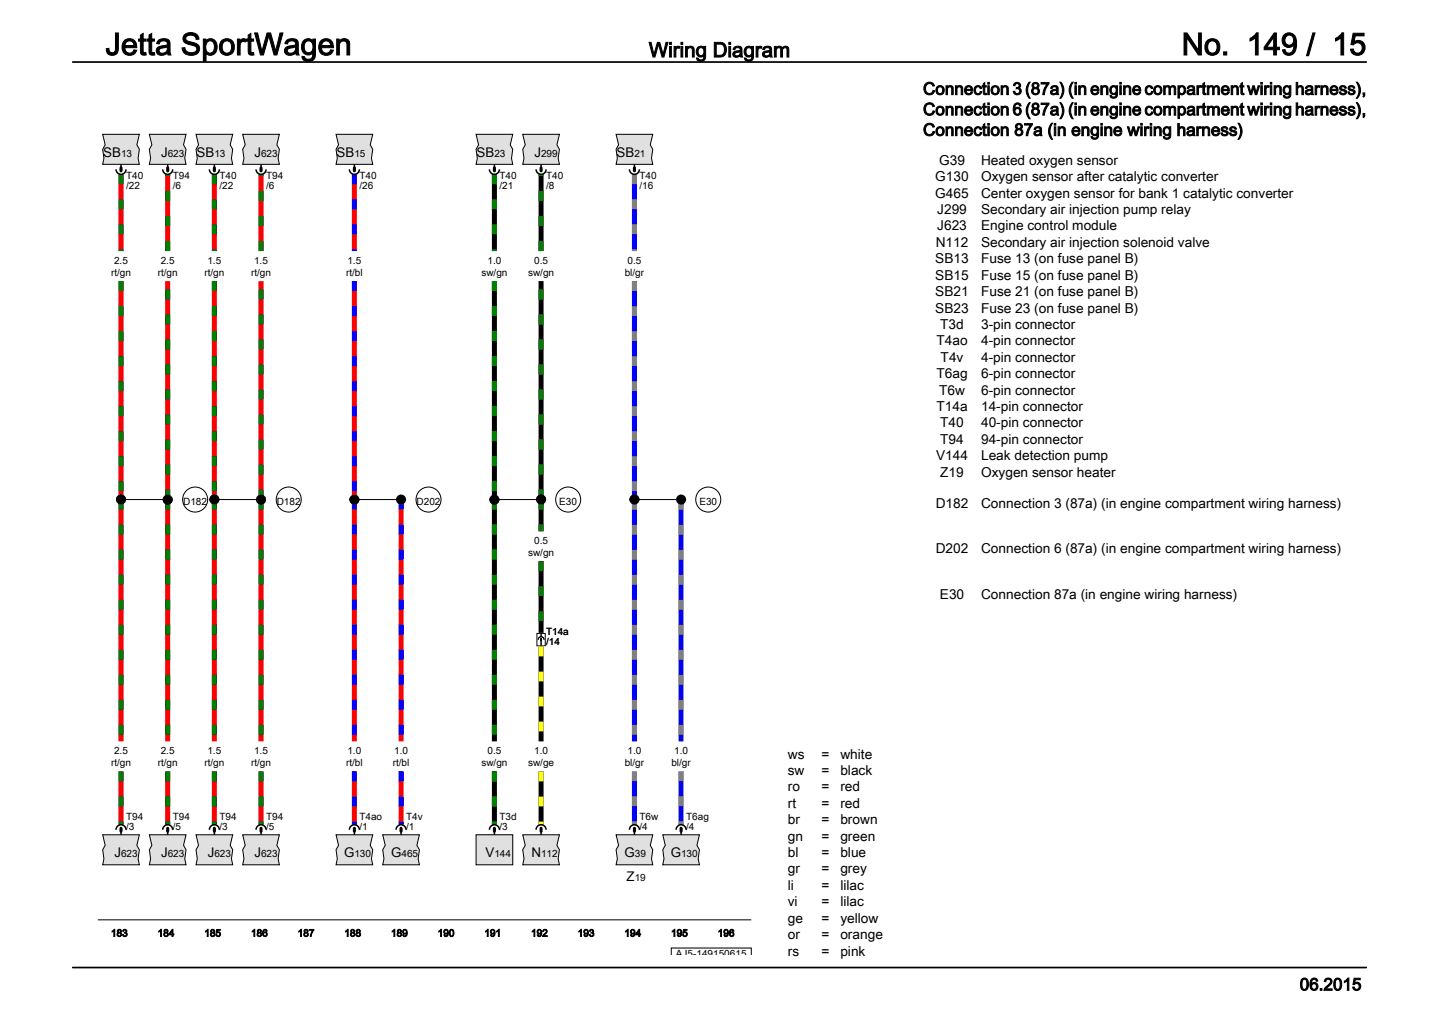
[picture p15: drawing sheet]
<svg xmlns="http://www.w3.org/2000/svg" width="297mm" height="210mm" viewBox="0 0 297 210" stroke-linecap="round" stroke-linejoin="round" font-family="sans-serif">
<defs><g id="words">
<g font-size="6.3">
<text x="21.8" y="11.3">Jetta SportWagen</text>
<text x="243.9" y="11.3">No. 149 / 15</text>
</g>
<text font-size="4.2" x="133.9" y="11.8">Wiring Diagram</text>
<g font-size="3.5">
<text x="190.5" y="19.5">Connection 3 (87a) (in engine compartment wiring harness),</text>
<text x="190.5" y="23.8">Connection 6 (87a) (in engine compartment wiring harness),</text>
<text x="190.5" y="28">Connection 87a (in engine wiring harness)</text>
<text x="268.2" y="204.3">06.2015</text>
</g>
<g font-size="2.8">
<text x="21.3" y="32.4">SB</text>
<text x="33.2" y="32.4">J</text>
<text x="40.6" y="32.4">SB</text>
<text x="52.5" y="32.4">J</text>
<text x="69.5" y="32.4">SB</text>
<text x="98.4" y="32.4">SB</text>
<text x="110.3" y="32.4">J</text>
<text x="127.3" y="32.4">SB</text>
<text x="193.8" y="34">G39</text>
<text x="202.5" y="34">Heated oxygen sensor</text>
<text x="193" y="37.4">G130</text>
<text x="193" y="40.8">G465</text>
<text x="202.5" y="37.4">Oxygen sensor after catalytic converter</text>
<text x="202.5" y="40.8">Center oxygen sensor for bank 1 catalytic converter</text>
<text x="193.4" y="44.1">J299</text>
<text x="193.4" y="47.5">J623</text>
<text x="202.5" y="44.1">Secondary air injection pump relay</text>
<text x="202.5" y="47.5">Engine control module</text>
<text x="193.1" y="50.9">N112</text>
<text x="202.5" y="50.9">Secondary air injection solenoid valve</text>
<text x="193" y="54.3">SB13</text>
<text x="193" y="57.7">SB15</text>
<text x="202.5" y="54.3">Fuse 13 (on fuse panel B)</text>
<text x="202.5" y="57.7">Fuse 15 (on fuse panel B)</text>
<text x="193" y="61.1">SB21</text>
<text x="193" y="64.5">SB23</text>
<text x="202.5" y="61.1">Fuse 21 (on fuse panel B)</text>
<text x="202.5" y="64.5">Fuse 23 (on fuse panel B)</text>
<text x="193.3" y="71.2">T4ao</text>
<text x="194.1" y="67.9">T3d</text>
<text x="202.5" y="67.9">3-pin connector</text>
<text x="202.5" y="71.2">4-pin connector</text>
<text x="194.1" y="74.6">T4v</text>
<text x="202.5" y="74.6">4-pin connector</text>
<text x="193.3" y="78">T6ag</text>
<text x="193.8" y="81.4">T6w</text>
<text x="202.5" y="78">6-pin connector</text>
<text x="202.5" y="81.4">6-pin connector</text>
<text x="193.3" y="84.8">T14a</text>
<text x="194.1" y="88.2">T40</text>
<text x="202.5" y="84.8">14-pin connector</text>
<text x="202.5" y="88.2">40-pin connector</text>
<text x="193.2" y="94.9">V144</text>
<text x="194.1" y="91.6">T94</text>
<text x="202.5" y="91.6">94-pin connector</text>
<text x="202.5" y="94.9">Leak detection pump</text>
<text x="194.1" y="98.3">Z19</text>
<text x="202.5" y="98.3">Oxygen sensor heater</text>
<text x="193.1" y="104.7">D182</text>
<text x="202.5" y="104.7">Connection 3 (87a) (in engine compartment wiring harness)</text>
<text x="193.1" y="114.1">D202</text>
<text x="202.5" y="114.1">Connection 6 (87a) (in engine compartment wiring harness)</text>
<text x="194" y="123.5">E30</text>
<text x="202.5" y="123.5">Connection 87a (in engine wiring harness)</text>
<text x="162.6" y="156.5">ws</text>
<text x="162.6" y="159.9">sw</text>
<text x="169.5" y="156.5">=</text>
<text x="169.5" y="159.9">=</text>
<text x="173.4" y="156.5">white</text>
<text x="173.4" y="159.9">black</text>
<text x="162.6" y="163.3">ro</text>
<text x="162.6" y="166.6">rt</text>
<text x="169.5" y="163.3">=</text>
<text x="169.5" y="166.6">=</text>
<text x="173.4" y="163.3">red</text>
<text x="173.4" y="166.6">red</text>
<text x="162.6" y="170">br</text>
<text x="162.6" y="173.4">gn</text>
<text x="169.5" y="170">=</text>
<text x="169.5" y="173.4">=</text>
<text x="173.4" y="170">brown</text>
<text x="173.4" y="173.4">green</text>
<text x="23.6" y="176.8">J</text>
<text x="33.2" y="176.8">J</text>
<text x="42.9" y="176.8">J</text>
<text x="52.5" y="176.8">J</text>
<text x="71" y="176.8">G</text>
<text x="80.7" y="176.8">G</text>
<text x="100.2" y="176.8">V</text>
<text x="109.7" y="176.8">N</text>
<text x="128.9" y="176.8">G</text>
<text x="138.4" y="176.8">G</text>
<text x="162.6" y="176.8">bl</text>
<text x="169.5" y="176.8">=</text>
<text x="173.4" y="176.8">blue</text>
<text x="129.3" y="181.7">Z</text>
<text x="162.6" y="180.2">gr</text>
<text x="162.6" y="183.6">li</text>
<text x="169.5" y="180.2">=</text>
<text x="169.5" y="183.6">=</text>
<text x="173.4" y="180.2">grey</text>
<text x="173.4" y="183.6">lilac</text>
<text x="162.6" y="187">vi</text>
<text x="162.6" y="190.3">ge</text>
<text x="169.5" y="187">=</text>
<text x="169.5" y="190.3">=</text>
<text x="173.4" y="187">lilac</text>
<text x="173.4" y="190.3">yellow</text>
<text x="162.6" y="193.7">or</text>
<text x="162.6" y="197.1">rs</text>
<text x="169.5" y="193.7">=</text>
<text x="169.5" y="197.1">=</text>
<text x="173.4" y="193.7">orange</text>
<text x="173.4" y="197.1">pink</text>
</g>
<g font-size="2.1">
<text x="25" y="32.4">13</text>
<text x="34.6" y="32.4">623</text>
<text x="44.2" y="32.4">13</text>
<text x="53.9" y="32.4">623</text>
<text x="73.1" y="32.4">15</text>
<text x="102" y="32.4">23</text>
<text x="111.7" y="32.4">299</text>
<text x="130.9" y="32.4">21</text>
<text x="26" y="37">T40</text>
<text x="26" y="39.1">/22</text>
<text x="35.6" y="37">T94</text>
<text x="35.6" y="39.1">/6</text>
<text x="45.3" y="37">T40</text>
<text x="45.3" y="39.1">/22</text>
<text x="54.9" y="37">T94</text>
<text x="54.9" y="39.1">/6</text>
<text x="74.2" y="37">T40</text>
<text x="74.2" y="39.1">/26</text>
<text x="103.1" y="37">T40</text>
<text x="103.1" y="39.1">/21</text>
<text x="112.7" y="37">T40</text>
<text x="112.7" y="39.1">/8</text>
<text x="132" y="37">T40</text>
<text x="132" y="39.1">/16</text>
<text x="22.9" y="57">rt/gn</text>
<text x="23.5" y="54.4">2.5</text>
<text x="32.5" y="57">rt/gn</text>
<text x="33.2" y="54.4">2.5</text>
<text x="42.2" y="57">rt/gn</text>
<text x="42.8" y="54.4">1.5</text>
<text x="51.8" y="57">rt/gn</text>
<text x="52.4" y="54.4">1.5</text>
<text x="71.4" y="57">rt/bl</text>
<text x="71.7" y="54.4">1.5</text>
<text x="99.3" y="57">sw/gn</text>
<text x="100.6" y="54.4">1.0</text>
<text x="109" y="57">sw/gn</text>
<text x="110.2" y="54.4">0.5</text>
<text x="128.9" y="57">bl/gr</text>
<text x="129.5" y="54.4">0.5</text>
<text x="37.8" y="104.3">D182</text>
<text x="57.1" y="104.3">D182</text>
<text x="86" y="104.3">D202</text>
<text x="115.4" y="104.3">E30</text>
<text x="144.3" y="104.3">E30</text>
<text x="110.2" y="112.2">0.5</text>
<text x="109" y="114.7">sw/gn</text>
<text x="112.7" y="130.9">T14a</text>
<text x="112.7" y="133">/14</text>
<text x="23.5" y="155.5">2.5</text>
<text x="33.2" y="155.5">2.5</text>
<text x="42.8" y="155.5">1.5</text>
<text x="52.4" y="155.5">1.5</text>
<text x="71.7" y="155.5">1.0</text>
<text x="81.3" y="155.5">1.0</text>
<text x="100.6" y="155.5">0.5</text>
<text x="110.2" y="155.5">1.0</text>
<text x="129.5" y="155.5">1.0</text>
<text x="139.1" y="155.5">1.0</text>
<text x="22.9" y="158.1">rt/gn</text>
<text x="32.5" y="158.1">rt/gn</text>
<text x="42.2" y="158.1">rt/gn</text>
<text x="51.8" y="158.1">rt/gn</text>
<text x="71.4" y="158.1">rt/bl</text>
<text x="81.1" y="158.1">rt/bl</text>
<text x="99.3" y="158.1">sw/gn</text>
<text x="109" y="158.1">sw/ge</text>
<text x="128.9" y="158.1">bl/gr</text>
<text x="138.6" y="158.1">bl/gr</text>
<text x="26" y="169.1">T94</text>
<text x="26" y="171.2">/3</text>
<text x="35.6" y="169.1">T94</text>
<text x="35.6" y="171.2">/5</text>
<text x="45.3" y="169.1">T94</text>
<text x="45.3" y="171.2">/3</text>
<text x="54.9" y="169.1">T94</text>
<text x="54.9" y="171.2">/5</text>
<text x="74.2" y="169.1">T4ao</text>
<text x="74.2" y="171.2">/1</text>
<text x="83.8" y="169.1">T4v</text>
<text x="83.8" y="171.2">/1</text>
<text x="103.1" y="169.1">T3d</text>
<text x="103.1" y="171.2">/3</text>
<text x="132" y="169.1">T6w</text>
<text x="132" y="171.2">/4</text>
<text x="141.6" y="169.1">T6ag</text>
<text x="141.6" y="171.2">/4</text>
<text x="25" y="176.8">623</text>
<text x="34.6" y="176.8">623</text>
<text x="44.2" y="176.8">623</text>
<text x="53.9" y="176.8">623</text>
<text x="73.1" y="176.8">130</text>
<text x="82.9" y="176.8">465</text>
<text x="102" y="176.8">144</text>
<text x="111.7" y="176.8">112</text>
<text x="131" y="176.8">39</text>
<text x="140.6" y="176.8">130</text>
<text x="131" y="181.7">19</text>
<text x="22.9" y="193.2">183</text>
<text x="32.5" y="193.2">184</text>
<text x="42.2" y="193.2">185</text>
<text x="51.8" y="193.2">186</text>
<text x="61.4" y="193.2">187</text>
<text x="71.1" y="193.2">188</text>
<text x="80.7" y="193.2">189</text>
<text x="90.3" y="193.2">190</text>
<text x="100" y="193.2">191</text>
<text x="109.6" y="193.2">192</text>
<text x="119.2" y="193.2">193</text>
<text x="128.9" y="193.2">194</text>
<text x="138.5" y="193.2">195</text>
<text x="139.5" y="197.3">AJ5-149150615</text>
<text x="148.1" y="193.2">196</text>
</g>
</g></defs>
<path d="M20.2 189.8h134.9M138.5 197v-1.4h16.6v1.4" fill="none" stroke="#000" stroke-width=".21"/>
<path d="M21.2 172.2h7.6l-.6 2.2 .6 .9-.3 1.9 .3 1.2h-7.6l.3-1.2-.3-1.9 .5-.9z" fill="#e0e0e0"/>
<path d="M21.2 172.2h7.6l-.6 2.2 .6 .9-.3 1.9 .3 1.2h-7.6l.3-1.2-.3-1.9 .5-.9z" fill="none" stroke="#000" stroke-width=".21"/>
<path d="M30.8 172.2h7.6l-.5 2.2 .5 .9-.3 1.9 .3 1.2h-7.6l.3-1.2-.3-1.9 .5-.9z" fill="#e0e0e0"/>
<path d="M30.8 172.2h7.6l-.5 2.2 .5 .9-.3 1.9 .3 1.2h-7.6l.3-1.2-.3-1.9 .5-.9z" fill="none" stroke="#000" stroke-width=".21"/>
<path d="M30.8 27.7h7.6l-.5 2.2 .5 .9-.3 1.9 .3 1.2h-7.6l.3-1.2-.3-1.9 .5-.9z" fill="#e0e0e0"/>
<g fill="none" stroke="#000" stroke-width=".21">
<path d="M30.8 27.7h7.6l-.5 2.2 .5 .9-.3 1.9 .3 1.2h-7.6l.3-1.2-.3-1.9 .5-.9zM24 103.1h11.6z"/>
<circle cx="40.3" cy="103.1" r="2.58"/>
</g>
<path d="M21.2 27.7h7.6l-.6 2.2 .6 .9-.3 1.9 .3 1.2h-7.6l.3-1.2-.3-1.9 .5-.9z" fill="#e0e0e0"/>
<g fill="none" stroke="#000" stroke-width=".21">
<path d="M21.2 27.7h7.6l-.6 2.2 .6 .9-.3 1.9 .3 1.2h-7.6l.3-1.2-.3-1.9 .5-.9zM43.2 103.1h11.7z"/>
<circle cx="59.6" cy="103.1" r="2.58"/>
</g>
<path d="M40.5 27.7h7.5l-.5 2.2 .5 .9-.2 1.9 .2 1.2h-7.5l.2-1.2-.2-1.9 .5-.9z" fill="#e0e0e0"/>
<path d="M40.5 27.7h7.5l-.5 2.2 .5 .9-.2 1.9 .2 1.2h-7.5l.2-1.2-.2-1.9 .5-.9z" fill="none" stroke="#000" stroke-width=".21"/>
<path d="M40.5 172.2h7.5l-.5 2.2 .5 .9-.2 1.9 .2 1.2h-7.5l.2-1.2-.2-1.9 .5-.9z" fill="#e0e0e0"/>
<path d="M40.5 172.2h7.5l-.5 2.2 .5 .9-.2 1.9 .2 1.2h-7.5l.2-1.2-.2-1.9 .5-.9z" fill="none" stroke="#000" stroke-width=".21"/>
<path d="M50.1 172.2h7.6l-.6 2.2 .6 .9-.3 1.9 .3 1.2h-7.6l.3-1.2-.3-1.9 .5-.9z" fill="#e0e0e0"/>
<path d="M50.1 172.2h7.6l-.6 2.2 .6 .9-.3 1.9 .3 1.2h-7.6l.3-1.2-.3-1.9 .5-.9z" fill="none" stroke="#000" stroke-width=".21"/>
<path d="M50.1 27.7h7.6l-.6 2.2 .6 .9-.3 1.9 .3 1.2h-7.6l.3-1.2-.3-1.9 .5-.9z" fill="#e0e0e0"/>
<g fill="none" stroke="#000" stroke-width=".21">
<path d="M50.1 27.7h7.6l-.6 2.2 .6 .9-.3 1.9 .3 1.2h-7.6l.3-1.2-.3-1.9 .5-.9zM72.1 103.1h11.7z"/>
<circle cx="88.4" cy="103.1" r="2.58"/>
</g>
<path d="M69.4 172.2h7.5l-.5 2.2 .5 .9-.2 1.9 .2 1.2h-7.5l.2-1.2-.2-1.9 .5-.9z" fill="#e0e0e0"/>
<path d="M69.4 172.2h7.5l-.5 2.2 .5 .9-.2 1.9 .2 1.2h-7.5l.2-1.2-.2-1.9 .5-.9z" fill="none" stroke="#000" stroke-width=".21"/>
<path d="M79 172.2h7.6l-.6 2.2 .6 .9-.3 1.9 .3 1.2h-7.6l.2-1.2-.2-1.9 .5-.9z" fill="#e0e0e0"/>
<path d="M79 172.2h7.6l-.6 2.2 .6 .9-.3 1.9 .3 1.2h-7.6l.2-1.2-.2-1.9 .5-.9z" fill="none" stroke="#000" stroke-width=".21"/>
<path d="M69.4 27.7h7.5l-.5 2.2 .5 .9-.2 1.9 .2 1.2h-7.5l.2-1.2-.2-1.9 .5-.9z" fill="#e0e0e0"/>
<path d="M69.4 27.7h7.5l-.5 2.2 .5 .9-.2 1.9 .2 1.2h-7.5l.2-1.2-.2-1.9 .5-.9z" fill="none" stroke="#000" stroke-width=".21"/>
<path d="M98.3 27.7h7.5l-.5 2.2 .5 .9-.2 1.9 .2 1.2h-7.5l.2-1.2-.2-1.9 .5-.9z" fill="#e0e0e0"/>
<g fill="none" stroke="#000" stroke-width=".21">
<path d="M98.3 27.7h7.5l-.5 2.2 .5 .9-.2 1.9 .2 1.2h-7.5l.2-1.2-.2-1.9 .5-.9zM101 103.1h11.7z"/>
<circle cx="117.3" cy="103.1" r="2.58"/>
</g>
<path d="M98.3 172.2h7.5v6.2h-7.5z" fill="#e0e0e0"/>
<path d="M98.3 172.2h7.5v6.2h-7.5z" fill="none" stroke="#000" stroke-width=".21"/>
<path d="M107.9 172.2h7.6l-.6 2.2 .6 .9-.3 1.9 .3 1.2h-7.6l.2-1.2-.2-1.9 .5-.9z" fill="#e0e0e0"/>
<g fill="none" stroke="#000" stroke-width=".21">
<path d="M129.9 103.1h11.7zM107.9 172.2h7.6l-.6 2.2 .6 .9-.3 1.9 .3 1.2h-7.6l.2-1.2-.2-1.9 .5-.9z"/>
<circle cx="146.2" cy="103.1" r="2.58"/>
</g>
<path d="M127.2 27.7h7.5l-.5 2.2 .5 .9-.2 1.9 .2 1.2h-7.5l.2-1.2-.2-1.9 .5-.9z" fill="#e0e0e0"/>
<path d="M127.2 27.7h7.5l-.5 2.2 .5 .9-.2 1.9 .2 1.2h-7.5l.2-1.2-.2-1.9 .5-.9z" fill="none" stroke="#000" stroke-width=".21"/>
<path d="M127.2 172.2h7.5l-.5 2.2 .5 .9-.2 1.9 .2 1.2h-7.5l.2-1.2-.2-1.9 .5-.9z" fill="#e0e0e0"/>
<path d="M127.2 172.2h7.5l-.5 2.2 .5 .9-.2 1.9 .2 1.2h-7.5l.2-1.2-.2-1.9 .5-.9z" fill="none" stroke="#000" stroke-width=".21"/>
<path d="M136.8 172.2h7.6l-.6 2.2 .6 .9-.3 1.9 .3 1.2h-7.6l.2-1.2-.2-1.9 .5-.9z" fill="#e0e0e0"/>
<path d="M136.8 172.2h7.6l-.6 2.2 .6 .9-.3 1.9 .3 1.2h-7.6l.2-1.2-.2-1.9 .5-.9z" fill="none" stroke="#000" stroke-width=".21"/>
<path d="M107.9 27.7h7.6l-.6 2.2 .6 .9-.3 1.9 .3 1.2h-7.6l.2-1.2-.2-1.9 .5-.9z" fill="#e0e0e0"/>
<path d="M107.9 27.7h7.6l-.6 2.2 .6 .9-.3 1.9 .3 1.2h-7.6l.2-1.2-.2-1.9 .5-.9zM110.8 130.7h1.7v2.5h-1.7zM111.1 132a.6 .6 0 0 1 .6-.7 .6 .6 0 0 1 .6 .7M111.7 130.7v.6M111.7 132.3v.9" fill="none" stroke="#000" stroke-width=".21"/>
<g fill="none" stroke="#fff" stroke-width="1.9" stroke-linecap="butt">
<path d="M25 36v15.8M34.6 36v15.8M44.2 36v15.8M53.9 36v15.8M73.1 36v15.8M102 36v15.8M111.7 36v15.8M130.9 36v15.8M25 58v94.9M34.6 58v94.9M44.2 58v94.9M53.9 58v94.9"/>
<path d="M73.1 58v94.9M102 58v94.9M111.7 58v51.6M130.9 58v94.9M82.8 103.1v49.8M111.7 115.8v14.8M140.6 103.1v49.8M111.7 133.3v19.6M25 159.1v11M34.6 159.1v11M44.2 159.1v11M53.9 159.1v11"/>
<path d="M73.1 159.1v11M82.8 159.1v11M102 159.1v11M111.7 159.1v11M130.9 159.1v11M140.6 159.1v11"/>
</g>
<g fill="none" stroke="#f00" stroke-width="1" stroke-linecap="butt">
<path d="M25 36v15.8M34.6 36v15.8M44.2 36v15.8M53.9 36v15.8M73.1 36v15.8M25 58v94.9M34.6 58v94.9M44.2 58v94.9M53.9 58v94.9M73.1 58v94.9M82.8 103.1v49.8M25 159.1v11"/>
<path d="M34.6 159.1v11M44.2 159.1v11M53.9 159.1v11M73.1 159.1v11M82.8 159.1v11"/>
</g>
<g fill="none" stroke="#008000" stroke-width="1" stroke-dasharray="2.1 3.1" stroke-linecap="butt">
<path d="M25 36v15.8M44.2 36v15.8M102 36v15.8M25 58v45.1M34.6 51.8v-15.8M44.2 58v45.1M53.9 51.8v-15.8M102 58v45.1M111.7 51.8v-15.8M25 103.1v49.8M34.6 103.1v49.8M34.6 103.1v-45.1"/>
<path d="M44.2 103.1v49.8M53.9 103.1v49.8M53.9 103.1v-45.1M102 103.1v49.8M111.7 103.1v-45.1M111.7 103.1v6.5M111.7 115.8v14.8M25 159.1v11M34.6 159.1v11M44.2 159.1v11M53.9 159.1v11M102 159.1v11"/>
</g>
<g fill="none" stroke="#000" stroke-width=".31">
<path d="M23.9 34.9a1.03 1.03 0 0 0 1.1 1.1 1.03 1.03 0 0 0 1-1.1M25 33.9v1M33.6 34.9a1.03 1.03 0 0 0 1 1.1 1.03 1.03 0 0 0 1-1.1M34.6 33.9v1M43.2 34.9a1.03 1.03 0 0 0 1 1.1 1.03 1.03 0 0 0 1.1-1.1M44.2 33.9v1M52.8 34.9a1.03 1.03 0 0 0 1.1 1.1 1.03 1.03 0 0 0 1-1.1M53.9 33.9v1M72.1 34.9a1.03 1.03 0 0 0 1 1.1 1.03 1.03 0 0 0 1.1-1.1M73.1 33.9v1M101 34.9a1.03 1.03 0 0 0 1 1.1 1.03 1.03 0 0 0 1.1-1.1M102 33.9v1"/>
<path d="M110.6 34.9a1.03 1.03 0 0 0 1.1 1.1 1.03 1.03 0 0 0 1-1.1M111.7 33.9v1M129.9 34.9a1.03 1.03 0 0 0 1 1.1 1.03 1.03 0 0 0 1.1-1.1M130.9 33.9v1M23.9 171.2a1.03 1.03 0 0 1 1.1-1.1 1.03 1.03 0 0 1 1 1.1M25 171.2v1M33.6 171.2a1.03 1.03 0 0 1 1-1.1 1.03 1.03 0 0 1 1 1.1M34.6 171.2v1M43.2 171.2a1.03 1.03 0 0 1 1-1.1 1.03 1.03 0 0 1 1.1 1.1M44.2 171.2v1M52.8 171.2a1.03 1.03 0 0 1 1.1-1.1 1.03 1.03 0 0 1 1 1.1M53.9 171.2v1"/>
<path d="M72.1 171.2a1.03 1.03 0 0 1 1-1.1 1.03 1.03 0 0 1 1.1 1.1M73.1 171.2v1M81.7 171.2a1.03 1.03 0 0 1 1.1-1.1 1.03 1.03 0 0 1 1 1.1M82.8 171.2v1M101 171.2a1.03 1.03 0 0 1 1-1.1 1.03 1.03 0 0 1 1.1 1.1M102 171.2v1M110.6 171.2a1.03 1.03 0 0 1 1.1-1.1 1.03 1.03 0 0 1 1 1.1M111.7 171.2v1M129.9 171.2a1.03 1.03 0 0 1 1-1.1 1.03 1.03 0 0 1 1.1 1.1M130.9 171.2v1M139.5 171.2a1.03 1.03 0 0 1 1.1-1.1 1.03 1.03 0 0 1 1 1.1M140.6 171.2v1"/>
</g>
<g fill="none" stroke="#000" stroke-width=".64">
<path d="M25 34.6v.6M34.6 34.6v.6M44.2 34.6v.6M53.9 34.6v.6M73.1 34.6v.6M102 34.6v.6M111.7 34.6v.6M130.9 34.6v.6M25 170.9v.6M34.6 170.9v.6M44.2 170.9v.6M53.9 170.9v.6"/>
<path d="M73.1 170.9v.6M82.8 170.9v.6M102 170.9v.6M111.7 170.9v.6M130.9 170.9v.6M140.6 170.9v.6"/>
</g>
<g fill="#000">
<circle cx="25" cy="103.1" r="1.03"/>
<circle cx="34.6" cy="103.1" r="1.03"/>
<circle cx="44.2" cy="103.1" r="1.03"/>
<circle cx="53.9" cy="103.1" r="1.03"/>
<circle cx="73.1" cy="103.1" r="1.03"/>
<circle cx="82.8" cy="103.1" r="1.03"/>
<circle cx="102" cy="103.1" r="1.03"/>
<circle cx="111.7" cy="103.1" r="1.03"/>
<circle cx="130.9" cy="103.1" r="1.03"/>
<circle cx="140.6" cy="103.1" r="1.03"/>
</g>
<path d="M73.1 36v15.8M73.1 58v45.1M73.1 103.1v49.8M82.8 103.1v49.8M73.1 159.1v11M82.8 159.1v11" fill="none" stroke="#00f" stroke-width="1" stroke-dasharray="2.1 3.1" stroke-linecap="butt"/>
<path d="M102 36v15.8M111.7 36v15.8M102 58v94.9M111.7 58v51.6M111.7 115.8v14.8M111.7 133.3v19.6M102 159.1v11M111.7 159.1v11" fill="none" stroke="#000" stroke-width="1" stroke-linecap="butt"/>
<path d="M130.9 36v15.8M130.9 58v94.9M140.6 103.1v49.8M130.9 159.1v11M140.6 159.1v11" fill="none" stroke="#00f" stroke-width="1" stroke-linecap="butt"/>
<path d="M130.9 36v15.8M130.9 58v45.1M130.9 103.1v49.8M140.6 103.1v49.8M130.9 159.1v11M140.6 159.1v11" fill="none" stroke="#808080" stroke-width="1" stroke-dasharray="2.1 3.1" stroke-linecap="butt"/>
<path d="M111.7 131.8v.3" fill="none" stroke="#000" stroke-width=".37"/>
<path d="M111.7 133.3v19.6M111.7 159.1v11" fill="none" stroke="#ff0" stroke-width="1" stroke-dasharray="2.1 3.1" stroke-linecap="butt"/>
<path d="M15 12.8h267M15 199.6h267" fill="none" stroke="#000" stroke-width=".35"/>
<use href="#words"/>
</svg>
